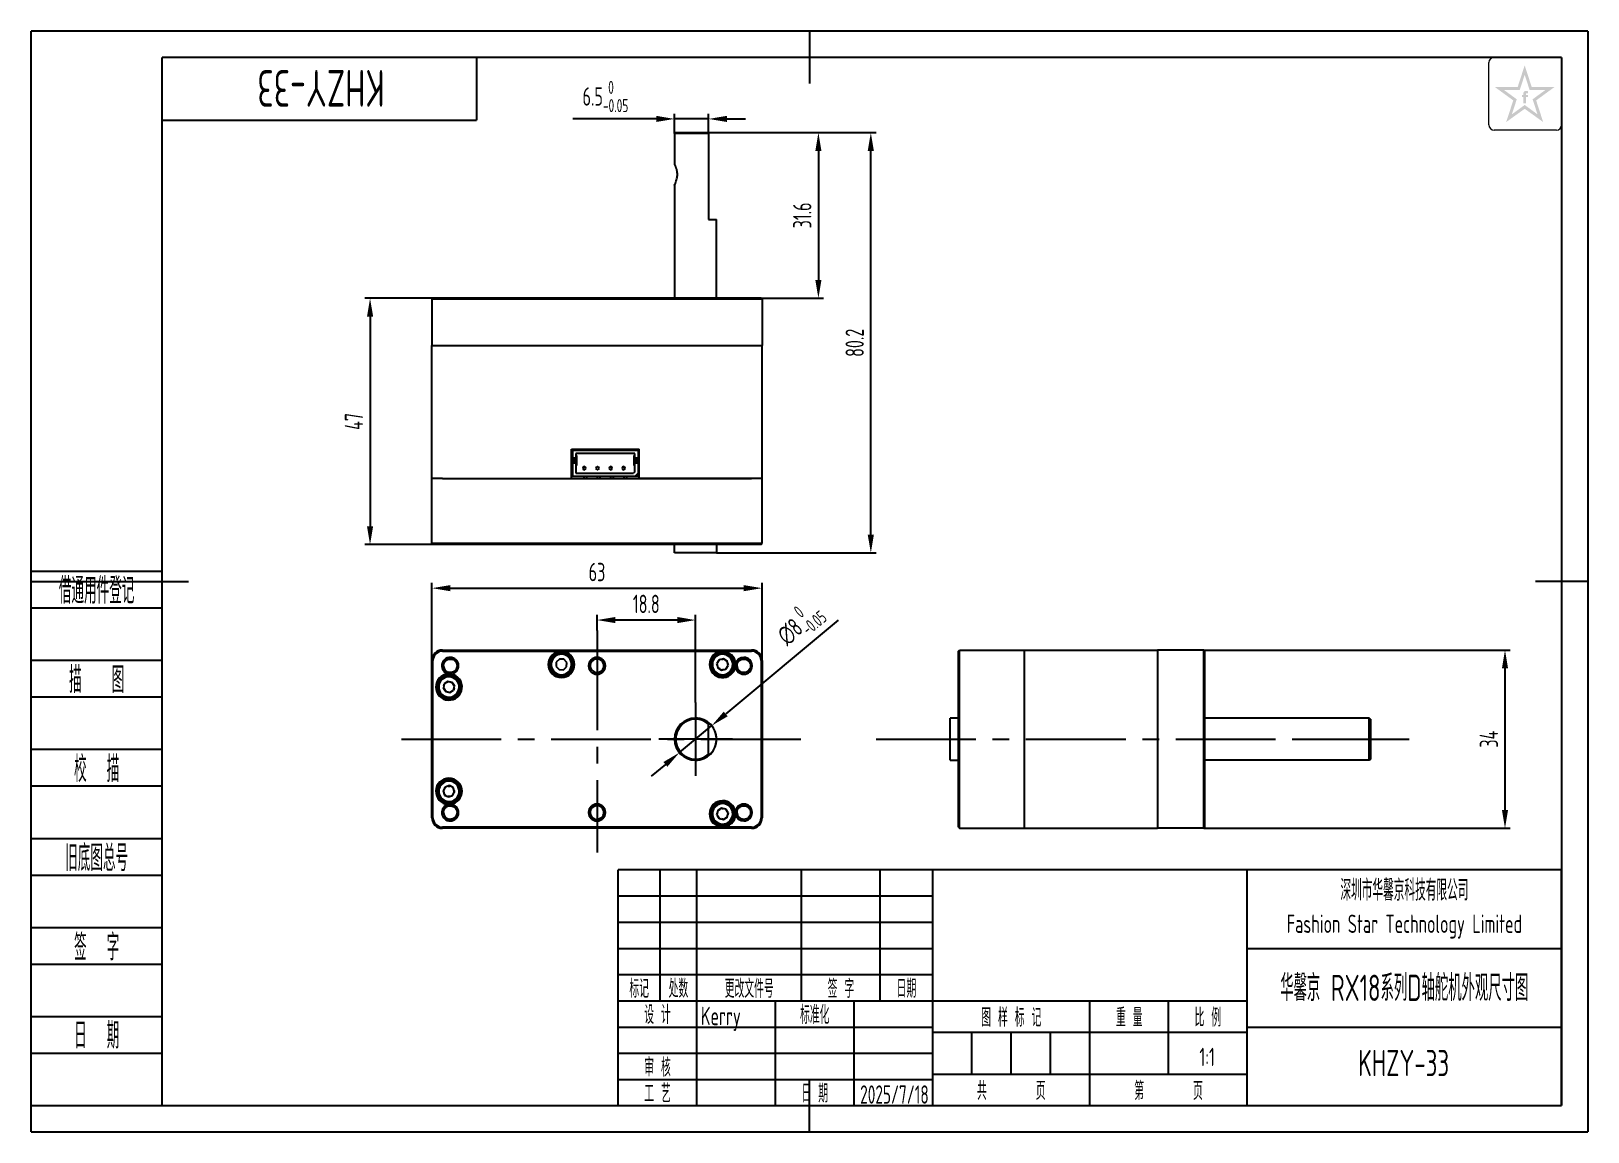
# Model space of a CAD drawing. Header units: inches. Extents: x -25 to 272, y -5 to 205.
import ezdxf
from ezdxf.enums import TextEntityAlignment as Align

# ---------------------------------------------------------------- set-up
doc = ezdxf.new("R2010")
doc.units = ezdxf.units.IN
doc.header["$MEASUREMENT"] = 0
doc.linetypes.add('CENTER2', pattern=[28.575, 19.05, -3.175, 3.175, -3.175])
for name, color, linetype in [('1轮廓实线层', 7, 'Continuous'), ('2细线层', 4, 'Continuous'), ('3中心线层', 1, 'CENTER2'), ('6文字层', 3, 'Continuous'), ('7标注层', 4, 'Continuous'), ('图框层', 7, 'Continuous')]:
    doc.layers.add(name, color=color, linetype=linetype)
doc.styles.add('PC_TEXTSTYLE', font='ISOCP.SHX', dxfattribs={"width": 0.707, "bigfont": 'GBCBIG.SHX'})
doc.styles.add('PC_TEXTSTYLE4', font='ISOCP.SHX', dxfattribs={"width": 0.707, "bigfont": 'GBCBIG.SHX'})
doc.dimstyles.new('GB_DIAMETER', dxfattribs={"dimtxt": 3.5, "dimasz": 3.5, "dimexe": 1, "dimexo": 0, "dimgap": 1.5, "dimtad": 1, "dimjust": 4, "dimdsep": 46, "dimtxsty": 'PC_TEXTSTYLE', "dimcen": 0, "dimclrd": 256, "dimclrt": 3, "dimadec": 0, "dimazin": 2, "dimtp": 0.1, "dimtm": 0.1, "dimtfac": 0.71, "dimtdec": 3, "dimtmove": 0, "dimatfit": 2, "dimfxl": 1, "dimtfill": 1, "dimarcsym": 0})
doc.dimstyles.new('GB_LINEAR', dxfattribs={"dimtxt": 3.5, "dimasz": 3.5, "dimexe": 1, "dimexo": 0, "dimgap": 1.5, "dimtad": 1, "dimdsep": 46, "dimtxsty": 'PC_TEXTSTYLE', "dimcen": 0, "dimclrd": 256, "dimclrt": 3, "dimadec": 0, "dimazin": 2, "dimtp": 0.1, "dimtm": 0.1, "dimtfac": 0.71, "dimtdec": 3, "dimtmove": 0, "dimatfit": 3, "dimfxl": 1, "dimtfill": 1, "dimarcsym": 0})

msp = doc.modelspace()

# ---------------------------------------------------------------- texts
at = {"layer": '6文字层', "insert": (237, 37.5), "char_height": 3.5, "width": 60, "attachment_point": 5, "style": 'PC_TEXTSTYLE4'}
msp.add_mtext('{\\H1.142857x;深圳市华馨京科技有限公司}\\P\\pxsm1,qc;Fashion Star Technology Limited', dxfattribs=at)

# ---------------------------------------------------------------- blocks, each defined once
blk = doc.blocks.new('ZwmFrameMain_A4^_^无分区图框^_^landscape')
at = {"layer": '1轮廓实线层'}
for p, q in [((123.5, 205), (123.5, 195)), ((0, 0), (0, 200)), ((267, 200), (0, 200)), ((267, 200), (267, 0)), ((-25, 100), (5, 100)), ((272, 100), (262, 100)), ((123.5, -5), (123.5, 5)), ((0, 0), (267, 0))]:
    blk.add_line(p, q, dxfattribs=at)
at = {"layer": '2细线层'}
for p, q in [((-25, -5), (-25, 205)), ((272, 205), (-25, 205)), ((272, 205), (272, -5)), ((-25, -5), (272, -5))]:
    blk.add_line(p, q, dxfattribs=at)
blk = doc.blocks.new('ZwmFrameMain_标题栏1')
at = {"layer": '1轮廓实线层'}
for p, q in [((-180, 0), (-180, 45)), ((0, 45), (-180, 45)), ((-172, 20), (-172, 45)), ((-165, 20), (-165, 45)), ((-145, 20), (-145, 45)), ((-130, 20), (-130, 45)), ((-120, 0), (-120, 45)), ((0, 0), (0, 45)), ((-60, 30), (0, 30)), ((-180, 20), (-60, 20)), ((-165, 0), (-165, 20)), ((-150, 0), (-150, 20)), ((-135, 0), (-135, 20)), ((-60, 15), (0, 15)), ((-180, 0), (0, 0))]:
    blk.add_line(p, q, dxfattribs=at)
at = {"layer": '1轮廓实线层', "color": 7}
for p, q in [((-60, 0), (-60, 45)), ((-180, 25), (-120, 25))]:
    blk.add_line(p, q, dxfattribs=at)
at = {"layer": '2细线层'}
for p, q in [((-180, 40), (-120, 40)), ((-180, 35), (-120, 35)), ((-180, 30), (-120, 30)), ((-90, 0), (-90, 20)), ((-75, 6), (-75, 20)), ((-180, 15), (-120, 15)), ((-120, 14), (-60, 14)), ((-112.5, 6), (-112.5, 14)), ((-105, 6), (-105, 14)), ((-97.5, 6), (-97.5, 14)), ((-180, 10), (-120, 10)), ((-120, 6), (-60, 6)), ((-180, 5), (-120, 5))]:
    blk.add_line(p, q, dxfattribs=at)
at = {"layer": '6文字层', "style": 'PC_TEXTSTYLE', "width": 0.667}
for s, p in [('标记', (-176, 22.5)), ('处数', (-168.5, 22.5)), (' 更改文件号 ', (-155, 22.5)), (' 签 字 ', (-137.5, 22.5)), (' 日期 ', (-125, 22.5)), (' 设 计 ', (-172.5, 17.51)), (' 标准化 ', (-142.5, 17.51)), (' 图 样 标 记 ', (-105, 17)), (' 重 量 ', (-82.5, 17)), (' 比 例 ', (-67.5, 17)), (' 审 核 ', (-172.5, 7.5)), (' 工 艺 ', (-172.5, 2.5)), (' 日 期 ', (-142.5, 2.5)), ('共       页', (-105, 3)), ('第       页', (-75, 3))]:
    blk.add_text(s, height=3.5, dxfattribs=at).set_placement(p, align=Align.MIDDLE)
at = {"layer": '6文字层', "style": 'PC_TEXTSTYLE', "flags": 8}
for tag, height, width, p, p2 in [('企业名称', 5, 3.445461, (-54.29, 34.82), (-5.27, 34.82)), ('产品名称或材料标记', 7, 1.034456, (-113.46, 28.64), (-66.42, 28.64)), ('图样名称', 5, 3.480264, (-54.79, 19.98), (-5.27, 19.98)), ('标准化', 3.5, 1.756036, (-133.83, 15.37), (-120.75, 15.37)), ('审核', 3.5, 2.723972, (-163.99, 5.37), (-150.63, 5.37)), ('重量', 3.5, 2.448074, (-88.46, 7.54), (-76.55, 7.54)), ('比例', 3.5, 2.367734, (-73.35, 7.54), (-61.93, 7.54)), ('图样代号', 5, 3.489916, (-54.79, 5.63), (-5.52, 5.63)), ('工艺', 3.5, 2.851598, (-164.21, 0.37), (-150.89, 0.37)), ('日期', 3.5, 2.733185, (-133.83, 0.37), (-120.75, 0.37)), ('共几页', 3.5, 0.953151, (-108.58, 1.48), (-101.56, 1.48))]:
    blk.add_attdef(tag, text='', height=height, dxfattribs=dict(at, width=width)).set_placement(p, p2, align=Align.FIT)
at = {"layer": '6文字层', "style": 'PC_TEXTSTYLE', "width": 9.901758, "flags": 8}
blk.add_attdef('设计', text='', height=3.5, rotation=359.5768, dxfattribs=at).set_placement((-164.23, 15.37), (-150.37, 15.27), align=Align.FIT)
at = {"layer": '6文字层', "color": 3, "style": 'PC_TEXTSTYLE', "width": 0.96618, "flags": 8}
blk.add_attdef('第几页', text='', height=3.5, dxfattribs=at).set_placement((-78.29, 1.5), (-71.16, 1.5), align=Align.FIT)
at = {"layer": '6文字层', "color": 0, "style": 'PC_TEXTSTYLE', "width": 0.715273, "flags": 8}
blk.add_attdef('图纸张数', text='', height=3.5, dxfattribs=at).set_placement((-2.66, -3.87), (4.46, -3.87), align=Align.FIT)
blk = doc.blocks.new('ZwmFrameMain_图样代号')
at = {"layer": '2细线层', "linetype": 'Continuous'}
for p in [(60, 0), (0, -12)]:
    blk.add_line(p, (60, -12), dxfattribs=at)
at = {"layer": '6文字层', "style": 'PC_TEXTSTYLE', "width": 2.827942}
blk.add_attdef('图样代号', text='', height=7, rotation=180, dxfattribs=at).set_placement((58.24, -2.4), (2.35, -2.4), align=Align.FIT)
blk = doc.blocks.new('ZwmFrameMain_附加栏')
at = {"layer": '2细线层'}
for p, q in [((-25, 102), (0, 102)), ((-25, 95), (0, 95)), ((-25, 85), (0, 85)), ((-25, 78), (0, 78)), ((-25, 68), (0, 68)), ((-25, 61), (0, 61)), ((-25, 51), (0, 51)), ((-25, 44), (0, 44)), ((-25, 34), (0, 34)), ((-25, 27), (0, 27)), ((-25, 17), (0, 17)), ((-25, 10), (0, 10)), ((-25, 0), (0, 0))]:
    blk.add_line(p, q, dxfattribs=at)
at = {"layer": '6文字层', "color": 3, "style": 'PC_TEXTSTYLE'}
for s, width, p in [('借通用件登记', 0.667, (-12.5, 98.5)), ('描   图', 0.6667, (-12.5, 81.5)), ('校  描', 0.667, (-12.5, 64.5)), ('旧底图总号', 0.667, (-12.5, 47.5)), ('签  字', 0.667, (-12.5, 30.5)), ('日  期', 0.667, (-12.49, 13.6))]:
    blk.add_text(s, height=5, dxfattribs=dict(at, width=width)).set_placement(p, align=Align.MIDDLE)
at = {"layer": '6文字层', "style": 'PC_TEXTSTYLE'}
for tag, width, p, p2 in [('借通用件登记', 0.671328, (-23.44, 86.36), (-1.25, 86.36)), ('描图', 2.120922, (-23.44, 69.36), (-1.25, 69.36)), ('校图', 2.149976, (-23.75, 52.06), (-1.25, 52.06)), ('旧底图总号', 0.761452, (-22.84, 35.67), (-1.86, 35.67)), ('签字', 2.026939, (-23.14, 18.37), (-1.56, 18.37)), ('日期', 1.89999, (-22.84, 1.37), (-2.17, 1.37))]:
    blk.add_attdef(tag, text='', height=5, dxfattribs=dict(at, width=width)).set_placement(p, p2, align=Align.FIT)
blk = doc.blocks.new('*D6')
at = {"layer": '7标注层', "lineweight": -2}
for p, q in [((128.98, 92.65), (107.52, 74.73)), ((98.69, 67.36), (104.83, 72.48)), ((96.01, 65.11), (93.32, 62.87))]:
    blk.add_line(p, q, dxfattribs=at)
at = {"layer": '7标注层', "color": 0, "lineweight": -2}
blk.add_arc((101.76, 69.92), 4, 25.5035, 51.3195, dxfattribs=at)
at = {"layer": '7标注层'}
for points in [[(107.14, 75.17), (107.89, 74.28), (104.83, 72.48)], [(96.38, 64.66), (95.63, 65.56), (98.69, 67.36)]]:
    blk.add_solid(points, dxfattribs=at)
at = {"layer": 'Defpoints', "color": 0}
for p in [(104.83, 72.48), (98.69, 67.36)]:
    blk.add_point(p, dxfattribs=at)
at = {"layer": '7标注层', "color": 3, "insert": (121.58, 92.04), "char_height": 3.5, "attachment_point": 5, "rotation": 39.865, "style": 'PC_TEXTSTYLE', "bg_fill": 3, "box_fill_scale": 1.25, "bg_fill_color": 257, "bg_fill_transparency": 0}
blk.add_mtext('{\\A1;∅8{}{\\H0.71x;\\C2;\\S 0^ -0.05;}}', dxfattribs=at)
blk = doc.blocks.new('*D9')
at = {"layer": '7标注层', "lineweight": -2}
for p, q in [((94.26, 188.25), (78.37, 188.25)), ((104.26, 188.25), (97.76, 188.25)), ((107.76, 188.25), (111.26, 188.25))]:
    blk.add_line(p, q, dxfattribs=at)
at = {"layer": '7标注层', "color": 0, "lineweight": -2}
for p, q in [((97.76, 185.44), (97.76, 189.25)), ((104.26, 185.64), (104.26, 189.25))]:
    blk.add_line(p, q, dxfattribs=at)
at = {"layer": '7标注层'}
for points in [[(94.26, 187.67), (94.26, 188.84), (97.76, 188.25)], [(107.76, 188.84), (107.76, 187.67), (104.26, 188.25)]]:
    blk.add_solid(points, dxfattribs=at)
at = {"layer": 'Defpoints', "color": 0}
for p in [(97.76, 188.25), (97.76, 185.44), (104.26, 185.64)]:
    blk.add_point(p, dxfattribs=at)
at = {"layer": '7标注层', "color": 3, "insert": (84.57, 192.53), "char_height": 3.5, "attachment_point": 5, "style": 'PC_TEXTSTYLE', "bg_fill": 3, "box_fill_scale": 1.25, "bg_fill_color": 257, "bg_fill_transparency": 0}
blk.add_mtext('{\\A1;6.5{}{\\H0.71x;\\C2;\\S 0^ -0.05;}}', dxfattribs=at)
blk = doc.blocks.new('*D7')
at = {"layer": '7标注层', "color": 0, "lineweight": -2}
for p, q in [((104.26, 185.64), (126.2, 185.64)), ((105.76, 154.04), (126.2, 154.04))]:
    blk.add_line(p, q, dxfattribs=at)
at = {"layer": '7标注层', "lineweight": -2}
blk.add_line((125.2, 182.14), (125.2, 157.54), dxfattribs=at)
at = {"layer": '7标注层'}
for points in [[(125.78, 182.14), (124.61, 182.14), (125.2, 185.64)], [(124.61, 157.54), (125.78, 157.54), (125.2, 154.04)]]:
    blk.add_solid(points, dxfattribs=at)
at = {"layer": 'Defpoints', "color": 0}
for p in [(104.26, 185.64), (105.76, 154.04), (125.2, 154.04)]:
    blk.add_point(p, dxfattribs=at)
at = {"layer": '7标注层', "color": 3, "insert": (122.12, 169.84), "char_height": 3.5, "attachment_point": 5, "rotation": 90, "style": 'PC_TEXTSTYLE', "bg_fill": 3, "box_fill_scale": 1.25, "bg_fill_color": 257, "bg_fill_transparency": 0}
blk.add_mtext('31.6', dxfattribs=at)
blk = doc.blocks.new('*D10')
at = {"layer": '7标注层', "color": 0, "lineweight": -2}
for p, q in [((51.66, 154.04), (38.66, 154.04)), ((51.66, 107.04), (38.66, 107.04))]:
    blk.add_line(p, q, dxfattribs=at)
at = {"layer": '7标注层', "lineweight": -2}
blk.add_line((39.66, 150.54), (39.66, 110.54), dxfattribs=at)
at = {"layer": '7标注层'}
for points in [[(40.25, 150.54), (39.08, 150.54), (39.66, 154.04)], [(39.08, 110.54), (40.25, 110.54), (39.66, 107.04)]]:
    blk.add_solid(points, dxfattribs=at)
at = {"layer": 'Defpoints', "color": 0}
for p in [(51.66, 154.04), (39.66, 107.04), (51.66, 107.04)]:
    blk.add_point(p, dxfattribs=at)
at = {"layer": '7标注层', "color": 3, "insert": (36.59, 130.54), "char_height": 3.5, "attachment_point": 5, "rotation": 90, "style": 'PC_TEXTSTYLE', "bg_fill": 3, "box_fill_scale": 1.25, "bg_fill_color": 257, "bg_fill_transparency": 0}
blk.add_mtext('47', dxfattribs=at)
blk = doc.blocks.new('*D11')
at = {"layer": '7标注层', "color": 0, "lineweight": -2}
for p, q in [((104.26, 185.64), (136.2, 185.64)), ((105.76, 105.44), (136.2, 105.44))]:
    blk.add_line(p, q, dxfattribs=at)
at = {"layer": '7标注层', "lineweight": -2}
blk.add_line((135.2, 108.94), (135.2, 182.14), dxfattribs=at)
at = {"layer": '7标注层'}
for points in [[(135.78, 182.14), (134.61, 182.14), (135.2, 185.64)], [(134.61, 108.94), (135.78, 108.94), (135.2, 105.44)]]:
    blk.add_solid(points, dxfattribs=at)
at = {"layer": 'Defpoints', "color": 0}
for p in [(104.26, 185.64), (135.2, 185.64), (105.76, 105.44)]:
    blk.add_point(p, dxfattribs=at)
at = {"layer": '7标注层', "color": 3, "insert": (132.12, 145.54), "char_height": 3.5, "attachment_point": 5, "rotation": 90, "style": 'PC_TEXTSTYLE', "bg_fill": 3, "box_fill_scale": 1.25, "bg_fill_color": 257, "bg_fill_transparency": 0}
blk.add_mtext('80.2', dxfattribs=at)
blk = doc.blocks.new('*D12')
at = {"layer": '7标注层', "color": 0, "lineweight": -2}
for p, q in [((51.46, 84.92), (51.46, 99.73)), ((114.46, 84.92), (114.46, 99.73))]:
    blk.add_line(p, q, dxfattribs=at)
at = {"layer": '7标注层', "lineweight": -2}
blk.add_line((54.96, 98.73), (110.96, 98.73), dxfattribs=at)
at = {"layer": '7标注层'}
for points in [[(54.96, 99.31), (54.96, 98.15), (51.46, 98.73)], [(110.96, 98.15), (110.96, 99.31), (114.46, 98.73)]]:
    blk.add_solid(points, dxfattribs=at)
at = {"layer": 'Defpoints', "color": 0}
for p in [(114.46, 98.73), (51.46, 84.92), (114.46, 84.92)]:
    blk.add_point(p, dxfattribs=at)
at = {"layer": '7标注层', "color": 3, "insert": (82.96, 101.8), "char_height": 3.5, "attachment_point": 5, "style": 'PC_TEXTSTYLE', "bg_fill": 3, "box_fill_scale": 1.25, "bg_fill_color": 257, "bg_fill_transparency": 0}
blk.add_mtext('63', dxfattribs=at)
blk = doc.blocks.new('*D15')
at = {"layer": '7标注层', "color": 0, "lineweight": -2}
for p, q in [((82.96, 90.67), (82.96, 93.64)), ((101.76, 76.94), (101.76, 93.64))]:
    blk.add_line(p, q, dxfattribs=at)
at = {"layer": '7标注层', "lineweight": -2}
blk.add_line((98.26, 92.64), (86.46, 92.64), dxfattribs=at)
at = {"layer": '7标注层'}
for points in [[(86.46, 93.23), (86.46, 92.06), (82.96, 92.64)], [(98.26, 92.06), (98.26, 93.23), (101.76, 92.64)]]:
    blk.add_solid(points, dxfattribs=at)
at = {"layer": 'Defpoints', "color": 0}
for p in [(82.96, 92.64), (82.96, 90.67), (101.76, 76.94)]:
    blk.add_point(p, dxfattribs=at)
at = {"layer": '7标注层', "color": 3, "insert": (92.36, 95.72), "char_height": 3.5, "attachment_point": 5, "style": 'PC_TEXTSTYLE', "bg_fill": 3, "box_fill_scale": 1.25, "bg_fill_color": 257, "bg_fill_transparency": 0}
blk.add_mtext('18.8', dxfattribs=at)
blk = doc.blocks.new('*D16')
at = {"layer": '7标注层', "color": 0, "lineweight": -2}
for p, q in [((198.71, 86.92), (257.19, 86.92)), ((198.71, 52.92), (257.19, 52.92))]:
    blk.add_line(p, q, dxfattribs=at)
at = {"layer": '7标注层', "lineweight": -2}
blk.add_line((256.19, 83.42), (256.19, 56.42), dxfattribs=at)
at = {"layer": '7标注层'}
for points in [[(256.78, 83.42), (255.61, 83.42), (256.19, 86.92)], [(255.61, 56.42), (256.78, 56.42), (256.19, 52.92)]]:
    blk.add_solid(points, dxfattribs=at)
at = {"layer": 'Defpoints', "color": 0}
for p in [(198.71, 86.92), (198.71, 52.92), (256.19, 52.92)]:
    blk.add_point(p, dxfattribs=at)
at = {"layer": '7标注层', "color": 3, "insert": (253.12, 69.92), "char_height": 3.5, "attachment_point": 5, "rotation": 90, "style": 'PC_TEXTSTYLE', "bg_fill": 3, "box_fill_scale": 1.25, "bg_fill_color": 257, "bg_fill_transparency": 0}
blk.add_mtext('34', dxfattribs=at)

# ---------------------------------------------------------------- hatches: boundary and pattern name
at = {"layer": '6文字层', "lineweight": 5}
h = msp.add_hatch(color=2, dxfattribs=at)
edge = h.paths.add_edge_path(flags=0)
edge.add_line((260.172, 192.419), (260.567, 192.419))
edge.add_line((260.567, 192.419), (260.567, 192.845))
edge.add_line((260.567, 192.845), (260.176, 192.845))
edge.add_line((260.176, 192.845), (260.176, 193.053))
edge.add_spline(control_points=[(260.176, 193.053), (260.176, 193.078), (260.175, 193.174), (260.364, 193.144), (260.482, 193.127), (260.549, 193.11), (260.577, 193.102)], knot_values=[0, 0, 0, 0, 1.4943482, 5.8188355, 8.4876202, 10.3632598, 10.3632598, 10.3632598, 10.3632598], degree=3, periodic=0)
edge.add_line((260.577, 193.102), (260.577, 193.539))
edge.add_spline(control_points=[(260.577, 193.539), (260.505, 193.556), (260.332, 193.597), (260.084, 193.618), (259.855, 193.514), (259.739, 193.37), (259.72, 193.26), (259.714, 193.229)], knot_values=[0, 0, 0, 0, 4.9341397, 11.9452686, 16.0265909, 21.3569295, 23.4510995, 23.4510995, 23.4510995, 23.4510995], degree=3, periodic=0)
edge.add_line((259.714, 193.229), (259.714, 192.845))
edge.add_line((259.714, 192.845), (259.428, 192.845))
edge.add_line((259.428, 192.845), (259.428, 192.419))
edge.add_line((259.428, 192.419), (259.717, 192.419))
edge.add_line((259.717, 192.419), (259.717, 191.229))
edge.add_line((259.717, 191.229), (260.172, 191.229))
edge.add_line((260.172, 191.229), (260.172, 192.419))
h.paths.add_polyline_path([(265.628, 194.333), (261.288, 194.333), (259.948, 198.473), (258.608, 194.333), (254.268, 194.333), (257.762, 191.785), (256.422, 187.656), (259.948, 190.181), (263.474, 187.656), (262.134, 191.785)])
h.paths.add_polyline_path([(261.461, 191.997), (262.394, 189.124), (259.948, 190.914), (257.502, 189.124), (258.434, 191.997), (255.981, 193.786), (259.012, 193.786), (259.948, 196.673), (260.883, 193.786), (263.915, 193.786)], flags=16)

# ---------------------------------------------------------------- linework, layer by layer
at = {"color": 7, "linetype": 'Continuous', "lineweight": 25}
for p, q in [((97.762, 175.643), (97.762, 154.043)), ((78.105, 125.243), (91.005, 125.243)), ((78.105, 119.643), (78.105, 125.243)), ((78.305, 125.043), (78.305, 123.593)), ((78.305, 125.043), (90.805, 125.043)), ((90.805, 125.043), (90.805, 123.593)), ((91.005, 119.643), (91.005, 125.243)), ((78.305, 123.293), (78.305, 123.593)), ((78.305, 123.593), (78.905, 123.593)), ((78.305, 123.293), (78.905, 123.293)), ((78.905, 122.893), (78.305, 122.893)), ((78.305, 122.593), (78.305, 122.893)), ((78.305, 122.593), (78.305, 120.043)), ((78.905, 122.593), (78.305, 122.593)), ((90.205, 124.443), (78.905, 124.443)), ((78.905, 124.443), (78.905, 123.593)), ((78.905, 124.043), (79.055, 124.043)), ((78.905, 123.593), (78.905, 123.293)), ((78.905, 122.893), (78.905, 122.593)), ((78.905, 122.593), (78.905, 120.643)), ((78.905, 122.143), (79.055, 122.143)), ((79.055, 124.043), (79.055, 122.143)), ((90.055, 122.143), (90.055, 124.043)), ((90.205, 124.043), (90.055, 124.043)), ((90.205, 122.143), (90.055, 122.143)), ((90.205, 123.593), (90.205, 124.443)), ((90.205, 123.293), (90.205, 123.593)), ((90.205, 123.593), (90.805, 123.593)), ((90.205, 123.293), (90.805, 123.293)), ((90.205, 122.593), (90.205, 122.893)), ((90.805, 122.893), (90.205, 122.893)), ((90.805, 122.593), (90.205, 122.593)), ((90.205, 120.943), (90.205, 122.593)), ((90.805, 123.593), (90.805, 123.293)), ((90.805, 122.893), (90.805, 122.593)), ((90.805, 122.593), (90.805, 120.643)), ((53.462, 119.643), (78.105, 119.643)), ((90.205, 120.043), (78.305, 120.043)), ((78.905, 120.643), (89.905, 120.643)), ((80.445, 120.043), (80.445, 119.643)), ((81.045, 119.643), (81.045, 120.043)), ((82.985, 120.043), (82.985, 119.643)), ((83.585, 119.643), (83.585, 120.043)), ((85.525, 120.043), (85.525, 119.643)), ((86.125, 119.643), (86.125, 120.043)), ((88.065, 120.043), (88.065, 119.643)), ((88.665, 119.643), (88.665, 120.043)), ((90.205, 120.943), (89.905, 120.643)), ((90.205, 120.043), (90.805, 120.643)), ((90.805, 120.043), (90.205, 120.043)), ((90.805, 120.443), (90.605, 120.443)), ((90.805, 120.643), (90.805, 120.443)), ((90.805, 120.443), (90.805, 120.043)), ((53.462, 86.92), (112.462, 86.92)), ((53.462, 86.92), (53.462, 86.72)), ((53.462, 86.72), (112.462, 86.72)), ((76.162, 86.67), (76.162, 86.47)), ((106.912, 86.47), (106.912, 86.67)), ((112.462, 86.92), (112.462, 86.72)), ((151.907, 86.72), (152.107, 86.92)), ((151.907, 84.92), (151.907, 86.72)), ((152.107, 84.92), (152.107, 86.92)), ((152.107, 86.92), (164.507, 86.92)), ((164.507, 84.92), (164.507, 86.92)), ((164.507, 86.92), (189.907, 86.92)), ((189.907, 86.92), (189.907, 84.92)), ((198.707, 86.92), (189.907, 86.92)), ((198.707, 84.92), (198.707, 86.92)), ((198.707, 86.92), (198.907, 86.72)), ((198.907, 84.92), (198.907, 86.72)), ((51.462, 84.92), (51.662, 84.92)), ((51.462, 54.92), (51.462, 84.92)), ((51.662, 54.92), (51.662, 84.92)), ((53.67, 83.782), (53.471, 83.76)), ((53.662, 83.92), (53.73, 83.578)), ((53.73, 83.578), (53.67, 83.782)), ((54.751, 85.197), (55.081, 85.202)), ((54.962, 85.52), (54.962, 85.353)), ((56.245, 83.835), (56.262, 83.92)), ((74.213, 84.231), (74.013, 84.238)), ((74.729, 85.772), (74.512, 85.772)), ((74.929, 85.931), (74.683, 85.931)), ((75.176, 84.615), (75.15, 83.787)), ((75.15, 83.787), (75.717, 83.183)), ((75.78, 85.182), (75.176, 84.615)), ((75.717, 83.183), (76.545, 83.157)), ((76.608, 85.156), (75.78, 85.182)), ((76.545, 83.157), (77.149, 83.724)), ((77.175, 84.552), (76.608, 85.156)), ((77.149, 83.724), (77.175, 84.552)), ((77.642, 85.931), (77.396, 85.931)), ((77.812, 85.772), (77.596, 85.772)), ((78.111, 84.108), (78.311, 84.101)), ((81.726, 83.518), (81.536, 83.456)), ((82.155, 85.183), (82.262, 85.015)), ((82.962, 85.52), (82.962, 85.345)), ((104.412, 84.17), (104.612, 84.17)), ((105.015, 83.719), (104.918, 83.696)), ((105.482, 85.772), (105.262, 85.772)), ((105.479, 85.777), (105.268, 85.777)), ((106.278, 85.047), (105.844, 84.342)), ((105.844, 84.342), (106.035, 83.536)), ((105.937, 83.947), (105.849, 84.351)), ((106.38, 83.323), (106.033, 83.546)), ((106.035, 83.536), (106.74, 83.101)), ((106.066, 84.702), (106.288, 85.049)), ((107.084, 85.238), (106.278, 85.047)), ((106.69, 85.145), (107.093, 85.233)), ((107.134, 83.195), (106.731, 83.107)), ((106.74, 83.101), (107.546, 83.292)), ((107.789, 84.804), (107.084, 85.238)), ((107.445, 85.016), (107.792, 84.793)), ((107.759, 83.637), (107.536, 83.29)), ((107.546, 83.292), (107.981, 83.998)), ((107.981, 83.998), (107.789, 84.804)), ((107.887, 84.392), (107.975, 83.989)), ((108.562, 85.772), (108.342, 85.772)), ((108.557, 85.777), (108.346, 85.777)), ((108.809, 84.62), (108.907, 84.643)), ((109.397, 84.171), (109.212, 84.17)), ((109.67, 83.782), (109.471, 83.76)), ((109.662, 83.92), (109.731, 83.574)), ((110.751, 85.197), (111.132, 85.203)), ((110.962, 85.52), (110.962, 85.353)), ((111.881, 83), (112.135, 83.379)), ((112.25, 84.094), (112.253, 84.075)), ((112.253, 84.075), (112.255, 84.055)), ((112.255, 84.055), (112.255, 83.983)), ((114.262, 84.92), (114.262, 54.92)), ((114.462, 84.92), (114.262, 84.92)), ((114.462, 84.92), (114.462, 54.92)), ((151.907, 54.92), (151.907, 84.92)), ((152.107, 54.92), (152.107, 84.92)), ((164.507, 54.92), (164.507, 84.92)), ((189.907, 84.92), (189.907, 54.92)), ((198.707, 54.92), (198.707, 84.92)), ((198.907, 54.92), (198.907, 84.92)), ((52.81, 80.298), (52.615, 80.342)), ((52.987, 81.39), (52.987, 81.152)), ((53.828, 80.493), (53.646, 79.685)), ((53.739, 80.101), (53.84, 80.501)), ((54.528, 80.936), (53.828, 80.493)), ((54.188, 80.721), (54.542, 80.933)), ((55.336, 80.754), (54.528, 80.936)), ((54.962, 82.62), (54.606, 82.686)), ((54.712, 82.17), (54.712, 82.355)), ((54.864, 82.344), (54.853, 82.165)), ((54.944, 80.843), (55.343, 80.742)), ((54.962, 82.338), (54.962, 82.611)), ((55.779, 80.054), (55.336, 80.754)), ((55.564, 80.394), (55.776, 80.04)), ((76.1, 82.221), (76.094, 82.021)), ((76.162, 81.67), (76.162, 81.87)), ((82.962, 82.32), (82.962, 82.62)), ((107.363, 82.272), (107.386, 82.175)), ((110.962, 82.32), (110.962, 82.611)), ((111.89, 82.98), (111.669, 82.795)), ((52.212, 79.87), (52.412, 79.87)), ((52.987, 78.587), (52.987, 78.349)), ((53.646, 79.685), (54.089, 78.985)), ((53.861, 79.345), (53.649, 79.699)), ((54.481, 78.897), (54.081, 78.997)), ((54.089, 78.985), (54.897, 78.803)), ((54.284, 77.967), (54.24, 77.772)), ((55.237, 79.018), (54.883, 78.806)), ((54.897, 78.803), (55.597, 79.246)), ((55.685, 79.638), (55.585, 79.238)), ((55.597, 79.246), (55.779, 80.054)), ((56.615, 79.442), (56.81, 79.398)), ((101.762, 73.72), (101.762, 73.92)), ((104.262, 67.058), (104.262, 72.782)), ((151.907, 73.92), (150.307, 73.92)), ((150.307, 69.92), (150.307, 73.92)), ((230.307, 73.92), (198.907, 73.92)), ((230.307, 65.92), (230.307, 73.92)), ((230.507, 73.72), (230.307, 73.92)), ((230.507, 73.72), (230.507, 66.12)), ((150.307, 65.92), (150.307, 69.92)), ((101.762, 66.12), (101.762, 65.92)), ((150.307, 65.92), (151.907, 65.92)), ((230.307, 65.92), (198.907, 65.92)), ((230.507, 66.12), (230.307, 65.92)), ((54.712, 62.27), (54.712, 62.47)), ((52.987, 61.49), (52.987, 61.252)), ((54.008, 60.792), (53.633, 60.053)), ((53.633, 60.053), (53.89, 59.266)), ((53.714, 59.806), (53.71, 60.204)), ((54.122, 59.148), (53.837, 59.427)), ((53.89, 60.56), (54.169, 60.844)), ((54.796, 61.049), (54.008, 60.792)), ((54.107, 61.823), (54.045, 62.014)), ((54.548, 60.968), (54.947, 60.972)), ((55.534, 60.674), (54.796, 61.049)), ((55.302, 60.791), (55.587, 60.512)), ((55.416, 59.147), (55.791, 59.886)), ((55.791, 59.886), (55.534, 60.674)), ((55.711, 60.133), (55.715, 59.735)), ((56.566, 60.574), (56.756, 60.637)), ((57.212, 59.97), (57.012, 59.97)), ((52.987, 58.687), (52.987, 58.449)), ((53.89, 59.266), (54.629, 58.891)), ((54.876, 58.971), (54.477, 58.967)), ((54.629, 58.891), (55.416, 59.147)), ((54.712, 57.67), (54.712, 57.485)), ((54.751, 57.197), (55.081, 57.202)), ((54.864, 57.495), (54.853, 57.674)), ((54.962, 57.501), (54.962, 57.353)), ((55.534, 59.379), (55.255, 59.095)), ((55.317, 58.116), (55.379, 57.926)), ((82.155, 57.183), (82.262, 57.015)), ((82.962, 57.52), (82.962, 57.345)), ((106.024, 56.282), (106.369, 56.509)), ((106.724, 56.736), (106.025, 56.29)), ((106.717, 56.731), (107.122, 56.647)), ((107.533, 56.556), (106.724, 56.736)), ((106.912, 57.97), (106.912, 58.17)), ((107.525, 56.558), (107.752, 56.213)), ((107.978, 55.858), (107.533, 56.556)), ((108.557, 56.718), (108.641, 56.771)), ((110.751, 57.197), (111.132, 57.203)), ((110.962, 57.52), (110.962, 57.353)), ((51.462, 54.92), (51.662, 54.92)), ((53.67, 55.782), (53.471, 55.76)), ((53.662, 55.92), (53.73, 55.578)), ((53.73, 55.578), (53.67, 55.782)), ((54.962, 54.62), (54.606, 54.686)), ((54.962, 54.32), (54.962, 54.611)), ((56.245, 55.835), (56.262, 55.92)), ((81.726, 55.518), (81.536, 55.456)), ((82.962, 54.32), (82.962, 54.62)), ((104.412, 55.67), (104.612, 55.67)), ((105.221, 54.337), (105.038, 54.337)), ((105.268, 54.622), (105.183, 54.568)), ((106.025, 56.29), (105.846, 55.482)), ((105.846, 55.482), (106.292, 54.783)), ((105.851, 55.475), (105.934, 55.879)), ((106.299, 54.781), (106.073, 55.126)), ((106.292, 54.783), (107.1, 54.604)), ((107.107, 54.608), (106.703, 54.692)), ((107.1, 54.604), (107.799, 55.049)), ((107.801, 55.057), (107.455, 54.83)), ((107.799, 55.049), (107.978, 55.858)), ((107.974, 55.865), (107.89, 55.46)), ((107.96, 54.025), (108.068, 53.857)), ((108.786, 54.337), (108.603, 54.337)), ((109.397, 55.671), (109.212, 55.67)), ((109.67, 55.782), (109.471, 55.76)), ((109.662, 55.92), (109.731, 55.574)), ((110.962, 54.32), (110.962, 54.611)), ((111.89, 54.98), (111.669, 54.795)), ((111.881, 55), (112.135, 55.379)), ((112.25, 56.094), (112.252, 56.075)), ((112.252, 56.075), (112.255, 56.055)), ((112.255, 56.055), (112.255, 55.983)), ((114.462, 54.92), (114.262, 54.92)), ((151.907, 53.12), (151.907, 54.92)), ((152.107, 52.92), (152.107, 54.92)), ((164.507, 52.92), (164.507, 54.92)), ((189.907, 54.92), (189.907, 52.92)), ((198.707, 52.92), (198.707, 54.92)), ((198.907, 53.12), (198.907, 54.92)), ((112.462, 53.12), (53.462, 53.12)), ((53.462, 52.92), (53.462, 53.12)), ((112.462, 52.92), (53.462, 52.92)), ((112.462, 52.92), (112.462, 53.12)), ((151.907, 53.12), (152.107, 52.92)), ((152.107, 52.92), (164.507, 52.92)), ((164.507, 52.92), (189.907, 52.92)), ((198.707, 52.92), (189.907, 52.92)), ((198.707, 52.92), (198.907, 53.12))]:
    msp.add_line(p, q, dxfattribs=at)
for centre, radius, start, end in [((80.555, 121.618), 0.3, 0, 180), ((83.055, 121.618), 0.3, 0, 180), ((85.555, 121.618), 0.3, 0, 180), ((88.055, 121.618), 0.3, 0, 180), ((80.555, 121.618), 0.3, 180, 0), ((83.055, 121.618), 0.3, 180, 0), ((85.555, 121.618), 0.3, 180, 0), ((88.055, 121.618), 0.3, 180, 0), ((53.462, 84.92), 2, 90, 180), ((53.462, 84.92), 1.8, 90, 180), ((76.162, 84.17), 2.5, 90, 270), ((76.162, 84.17), 2.3, 90, 270), ((76.162, 84.17), 2.15, 358.18315, 178.18315), ((76.162, 84.17), 2.5, 270, 90), ((76.162, 84.17), 2.3, 270, 90), ((106.912, 84.17), 2.5, 90, 180), ((106.912, 84.17), 2.3, 90, 180), ((106.912, 84.17), 2.15, 48.40217, 131.59783), ((106.912, 84.17), 2.5, 3.03525, 90), ((106.912, 84.17), 2.3, 0, 90), ((112.462, 84.92), 2, 0, 90), ((112.462, 84.92), 1.8, 0, 90), ((54.962, 83.92), 1.6, 90, 256.18384), ((54.962, 83.92), 1.3, 186.09753, 258.09753), ((54.962, 83.92), 1.6, 276.75854, 90), ((76.162, 84.17), 2.15, 178.18315, 268.18315), ((76.162, 84.17), 1.95, 178.18315, 268.18315), ((76.162, 84.17), 1.95, 358.18315, 178.18315), ((76.162, 84.17), 2.15, 268.18315, 358.18315), ((76.162, 84.17), 1.95, 268.18315, 358.18315), ((82.962, 83.92), 1.6, 90, 270), ((82.962, 83.92), 1.3, 198, 270), ((82.962, 83.92), 1.6, 270, 90), ((106.912, 84.17), 2.5, 180, 349.89854), ((106.912, 84.17), 2.3, 180, 0), ((106.912, 84.17), 2.15, 131.82181, 192.32565), ((106.912, 84.17), 2.15, 192.32565, 12.32565), ((106.912, 84.17), 2.05, 128.3438, 193.35634), ((106.912, 84.17), 2.05, 193.35634, 283.35634), ((106.912, 84.17), 1.95, 13.35634, 193.35634), ((106.912, 84.17), 1.95, 193.35634, 283.35634), ((106.912, 84.17), 1.95, 283.35634, 13.35634), ((106.912, 84.17), 2.05, 283.35634, 13.35634), ((106.912, 84.17), 2.05, 13.35634, 51.6562), ((106.912, 84.17), 2.15, 12.32565, 48.17819), ((110.962, 83.92), 1.6, 186.76527, 270), ((110.962, 83.92), 1.6, 90, 166.17271), ((110.962, 83.92), 1.3, 186.09753, 258.09753), ((110.962, 83.92), 1.6, 270, 90), ((54.712, 79.87), 2.5, 93.0279, 180), ((54.712, 79.87), 2.5, 180, 79.9029), ((54.712, 79.87), 2.3, 90, 180), ((54.712, 79.87), 2.15, 167.32052, 257.32052), ((54.712, 79.87), 2.15, 347.32052, 167.32052), ((54.712, 79.87), 1.95, 167.32052, 257.32052), ((54.712, 79.87), 1.95, 347.32052, 167.32052), ((54.712, 79.87), 2.3, 86.48863, 90), ((54.712, 79.87), 2.3, 0, 86.48863), ((54.712, 79.87), 2.3, 180, 0), ((54.712, 79.87), 2.15, 257.32052, 347.32052), ((54.712, 79.87), 1.95, 257.32052, 347.32052), ((101.762, 69.92), 4.025, 0, 180), ((101.762, 69.92), 4, 90.00169, 270.00169), ((101.762, 69.92), 3.8, 90.00169, 270.00169), ((101.762, 69.92), 4, 51.3195, 90.00169), ((101.762, 69.92), 3.8, 48.86218, 90.00169), ((101.762, 69.92), 4, 308.68388, 51.3195), ((101.762, 69.92), 4.025, 180, 0), ((101.762, 69.92), 3.8, 270.00169, 311.1412), ((101.762, 69.92), 4, 270.00169, 308.68388), ((54.712, 59.97), 2.5, 90, 266.97304), ((54.712, 59.97), 2.5, 0, 90), ((54.712, 59.97), 2.3, 90, 180), ((54.712, 59.97), 2.3, 180, 270), ((54.712, 59.97), 2.15, 108.06934, 288.06934), ((54.712, 59.97), 1.95, 108.06934, 288.06934), ((54.712, 59.97), 2.15, 18.06934, 108.06934), ((54.712, 59.97), 1.95, 18.06934, 108.06934), ((54.712, 59.97), 2.3, 0, 90), ((54.712, 59.97), 2.3, 273.51926, 0), ((54.712, 59.97), 2.5, 280.09691, 0), ((54.712, 59.97), 1.95, 288.06934, 18.06934), ((54.712, 59.97), 2.15, 288.06934, 18.06934), ((54.962, 55.92), 1.6, 103.81468, 270), ((54.712, 59.97), 2.3, 270, 273.51926), ((54.962, 55.92), 1.6, 270, 83.24174), ((82.962, 55.92), 1.6, 90, 270), ((82.962, 55.92), 1.6, 270, 90), ((106.912, 55.67), 2.5, 90, 180), ((106.912, 55.67), 2.3, 90, 180), ((106.912, 55.67), 2.15, 78.30135, 218.31931), ((106.912, 55.67), 2.05, 32.51013, 212.51013), ((106.912, 55.67), 1.95, 32.51013, 212.51013), ((106.912, 55.67), 2.5, 10.10151, 90), ((106.912, 55.67), 2.3, 0, 90), ((106.912, 55.67), 2.15, 321.68069, 78.30135), ((106.912, 55.67), 1.95, 302.51013, 32.51013), ((106.912, 55.67), 2.05, 319.43657, 32.51013), ((110.962, 55.92), 1.6, 90, 173.23465), ((110.962, 55.92), 1.6, 270, 90), ((53.462, 54.92), 2, 180, 270), ((53.462, 54.92), 1.8, 180, 270), ((54.962, 55.92), 1.3, 186.09753, 258.09753), ((82.962, 55.92), 1.3, 198, 270), ((106.912, 55.67), 2.5, 180, 356.96496), ((106.912, 55.67), 2.3, 180, 0), ((106.912, 55.67), 2.05, 212.51013, 220.56343), ((106.912, 55.67), 2.15, 218.31931, 302.51013), ((106.912, 55.67), 1.95, 212.51013, 302.51013), ((106.912, 55.67), 2.15, 302.51013, 321.68069), ((110.962, 55.92), 1.6, 193.82699, 270), ((110.962, 55.92), 1.3, 186.09753, 258.09753), ((112.462, 54.92), 1.8, 270, 0), ((112.462, 54.92), 2, 270, 0)]:
    msp.add_arc(centre, radius, start, end, dxfattribs=at)
for points, knots in [([(98.298, 177.643), (98.294, 177.771), (98.287, 177.967), (98.251, 178.224), (98.22, 178.39), (98.187, 178.529), (98.157, 178.644), (98.123, 178.76), (98.089, 178.866), (98.054, 178.966), (98.006, 179.099), (97.945, 179.251), (97.884, 179.39), (97.823, 179.519), (97.779, 179.611), (97.756, 179.656), (97.762, 179.643), (97.762, 179.643)], [0, 0, 0, 0, 0.1199964, 0.1837276, 0.2500852, 0.2882485, 0.3299622, 0.3752378, 0.4213098, 0.4568183, 0.5006381, 0.5985308, 0.6817422, 0.7503179, 0.8782676, 0.9994593, 1, 1, 1, 1]), ([(97.762, 175.643), (97.766, 175.651), (97.774, 175.666), (97.852, 175.826), (97.974, 176.096), (98.112, 176.481), (98.209, 176.819), (98.285, 177.244), (98.294, 177.51), (98.298, 177.643)], [0, 0, 0, 0, 0.1216013, 0.2504645, 0.5000404, 0.5787322, 0.7501101, 0.8753059, 1, 1, 1, 1]), ([(53.471, 83.76), (53.454, 83.969), (53.482, 84.181), (53.62, 84.572), (53.73, 84.751), (54.013, 85.049), (54.185, 85.167), (54.559, 85.321), (54.762, 85.358), (54.962, 85.353)], [0, 0, 0, 0, 0.25, 0.25, 0.5, 0.5, 0.75, 0.75, 1, 1, 1, 1]), ([(53.67, 83.782), (53.65, 83.962), (53.669, 84.147), (53.781, 84.493), (53.874, 84.653), (54.117, 84.924), (54.267, 85.033), (54.599, 85.181), (54.78, 85.22), (54.962, 85.22)], [0, 0, 0, 0, 0.25, 0.25, 0.5, 0.5, 0.75, 0.75, 1, 1, 1, 1]), ([(54.962, 85.353), (55.244, 85.345), (55.521, 85.252), (55.974, 84.929), (56.148, 84.701), (56.341, 84.191), (56.359, 83.909), (56.236, 83.386), (56.096, 83.146), (55.903, 82.967)], [0, 0, 0, 0, 0.25, 0.25, 0.5, 0.5, 0.75, 0.75, 1, 1, 1, 1]), ([(54.962, 85.22), (55.218, 85.219), (55.474, 85.142), (55.899, 84.857), (56.067, 84.65), (56.262, 84.176), (56.287, 83.911), (56.185, 83.409), (56.057, 83.174), (55.875, 82.994)], [0, 0, 0, 0, 0.25, 0.25, 0.5, 0.5, 0.75, 0.75, 1, 1, 1, 1]), ([(56.255, 84.055), (56.268, 83.909), (56.294, 83.629), (56.182, 83.371), (56.128, 83.248)], [0, 0, 0, 0, 0.5215036, 1, 1, 1, 1]), ([(81.536, 83.456), (81.442, 83.772), (81.457, 84.115), (81.692, 84.718), (81.91, 84.976), (82.183, 85.139)], [0, 0, 0, 0, 0.5, 0.5, 1, 1, 1, 1]), ([(82.262, 85.015), (82.022, 84.861), (81.835, 84.627), (81.642, 84.09), (81.638, 83.789), (81.726, 83.518)], [0, 0, 0, 0, 0.5, 0.5, 1, 1, 1, 1]), ([(82.962, 85.345), (83.149, 85.339), (83.333, 85.297), (83.67, 85.146), (83.822, 85.038), (84.073, 84.773), (84.171, 84.616), (84.3, 84.278), (84.33, 84.098), (84.32, 83.741), (84.279, 83.565), (84.134, 83.243), (84.03, 83.098), (83.777, 82.859), (83.627, 82.765), (83.305, 82.643), (83.132, 82.614), (82.962, 82.62)], [0, 0, 0, 0, 0.125, 0.125, 0.25, 0.25, 0.375, 0.375, 0.5, 0.5, 0.625, 0.625, 0.75, 0.75, 0.875, 0.875, 1, 1, 1, 1]), ([(82.962, 82.62), (83.132, 82.62), (83.302, 82.653), (83.617, 82.784), (83.761, 82.88), (84.002, 83.121), (84.098, 83.265), (84.228, 83.579), (84.262, 83.749), (84.262, 84.09), (84.228, 84.26), (84.098, 84.574), (84.002, 84.719), (83.761, 84.959), (83.617, 85.056), (83.302, 85.186), (83.132, 85.22), (82.962, 85.22)], [0, 0, 0, 0, 0.125, 0.125, 0.25, 0.25, 0.375, 0.375, 0.5, 0.5, 0.625, 0.625, 0.75, 0.75, 0.875, 0.875, 1, 1, 1, 1]), ([(109.373, 83.731), (109.375, 83.768), (109.377, 83.841), (109.382, 83.951), (109.389, 84.061), (109.394, 84.134), (109.397, 84.171)], [0, 0, 0, 0, 0.2521995, 0.5014439, 0.7499598, 1, 1, 1, 1]), ([(109.397, 84.171), (109.399, 84.192), (109.403, 84.236), (109.407, 84.28), (109.409, 84.302)], [0, 0, 0, 0, 0.4968019, 1, 1, 1, 1]), ([(109.471, 83.76), (109.454, 83.969), (109.482, 84.181), (109.62, 84.572), (109.73, 84.751), (110.013, 85.049), (110.185, 85.167), (110.559, 85.321), (110.762, 85.358), (110.962, 85.353)], [0, 0, 0, 0, 0.25, 0.25, 0.5, 0.5, 0.75, 0.75, 1, 1, 1, 1]), ([(109.67, 83.782), (109.65, 83.962), (109.669, 84.147), (109.781, 84.493), (109.874, 84.653), (110.117, 84.924), (110.267, 85.033), (110.599, 85.181), (110.78, 85.22), (110.962, 85.22)], [0, 0, 0, 0, 0.25, 0.25, 0.5, 0.5, 0.75, 0.75, 1, 1, 1, 1]), ([(110.962, 85.353), (111.244, 85.345), (111.521, 85.252), (111.974, 84.929), (112.148, 84.701), (112.341, 84.191), (112.359, 83.909), (112.236, 83.386), (112.096, 83.146), (111.903, 82.967)], [0, 0, 0, 0, 0.25, 0.25, 0.5, 0.5, 0.75, 0.75, 1, 1, 1, 1]), ([(110.962, 85.22), (111.187, 85.219), (111.412, 85.16), (111.803, 84.936), (111.969, 84.773), (112.196, 84.385), (112.259, 84.161), (112.264, 83.71), (112.208, 83.485), (112.098, 83.288)], [0, 0, 0, 0, 0.25, 0.25, 0.5, 0.5, 0.75, 0.75, 1, 1, 1, 1]), ([(112.256, 83.883), (112.262, 83.795), (112.277, 83.569), (112.181, 83.36), (112.122, 83.233)], [0, 0, 0, 0, 0.3863341, 1, 1, 1, 1]), ([(54.712, 82.355), (54.69, 82.356), (54.646, 82.36), (54.602, 82.364), (54.58, 82.366)], [0, 0, 0, 0, 0.4965863, 1, 1, 1, 1]), ([(55.875, 82.995), (55.847, 82.968), (55.793, 82.918), (55.712, 82.856), (55.639, 82.809), (55.576, 82.773), (55.525, 82.747), (55.486, 82.73), (55.399, 82.693), (55.268, 82.652), (55.101, 82.624), (55.004, 82.621), (54.962, 82.62)], [0, 0, 0, 0, 0.1155322, 0.2163121, 0.3023818, 0.3737891, 0.4305659, 0.4727182, 0.5002374, 0.7103833, 0.877089, 1, 1, 1, 1]), ([(55.903, 82.967), (55.776, 82.848), (55.626, 82.755), (55.304, 82.635), (55.132, 82.606), (54.962, 82.611)], [0, 0, 0, 0, 0.5, 0.5, 1, 1, 1, 1]), ([(55.15, 82.331), (55.119, 82.332), (55.056, 82.334), (54.994, 82.337), (54.962, 82.338)], [0, 0, 0, 0, 0.5027946, 1, 1, 1, 1]), ([(110.585, 82.695), (110.711, 82.647), (110.851, 82.594), (110.991, 82.625), (111.005, 82.628)], [0, 0, 0, 0, 0.89854029, 1, 1, 1, 1]), ([(111.903, 82.967), (111.776, 82.848), (111.626, 82.755), (111.304, 82.635), (111.132, 82.606), (110.962, 82.611)], [0, 0, 0, 0, 0.5, 0.5, 1, 1, 1, 1]), ([(53.471, 55.76), (53.454, 55.969), (53.482, 56.181), (53.62, 56.572), (53.73, 56.751), (54.013, 57.049), (54.185, 57.167), (54.559, 57.321), (54.762, 57.358), (54.962, 57.353)], [0, 0, 0, 0, 0.25, 0.25, 0.5, 0.5, 0.75, 0.75, 1, 1, 1, 1]), ([(53.67, 55.782), (53.65, 55.962), (53.669, 56.147), (53.781, 56.493), (53.874, 56.653), (54.117, 56.924), (54.267, 57.033), (54.599, 57.181), (54.78, 57.22), (54.962, 57.22)], [0, 0, 0, 0, 0.25, 0.25, 0.5, 0.5, 0.75, 0.75, 1, 1, 1, 1]), ([(54.58, 57.473), (54.602, 57.475), (54.646, 57.479), (54.69, 57.483), (54.712, 57.485)], [0, 0, 0, 0, 0.5016797, 1, 1, 1, 1]), ([(54.712, 57.485), (54.738, 57.487), (54.788, 57.491), (54.839, 57.494), (54.864, 57.495)], [0, 0, 0, 0, 0.5007216, 1, 1, 1, 1]), ([(54.962, 57.501), (54.994, 57.502), (55.056, 57.505), (55.119, 57.507), (55.15, 57.508)], [0, 0, 0, 0, 0.4971678, 1, 1, 1, 1]), ([(54.962, 57.353), (55.244, 57.345), (55.521, 57.252), (55.974, 56.929), (56.148, 56.701), (56.341, 56.191), (56.359, 55.909), (56.236, 55.386), (56.096, 55.146), (55.903, 54.967)], [0, 0, 0, 0, 0.25, 0.25, 0.5, 0.5, 0.75, 0.75, 1, 1, 1, 1]), ([(54.962, 57.22), (55.218, 57.219), (55.474, 57.142), (55.899, 56.857), (56.067, 56.65), (56.262, 56.176), (56.287, 55.911), (56.185, 55.409), (56.057, 55.174), (55.875, 54.994)], [0, 0, 0, 0, 0.25, 0.25, 0.5, 0.5, 0.75, 0.75, 1, 1, 1, 1]), ([(81.536, 55.456), (81.442, 55.772), (81.457, 56.115), (81.692, 56.718), (81.91, 56.976), (82.183, 57.139)], [0, 0, 0, 0, 0.5, 0.5, 1, 1, 1, 1]), ([(82.262, 57.015), (82.022, 56.861), (81.835, 56.627), (81.642, 56.09), (81.638, 55.789), (81.726, 55.518)], [0, 0, 0, 0, 0.5, 0.5, 1, 1, 1, 1]), ([(82.962, 57.345), (83.149, 57.339), (83.333, 57.297), (83.67, 57.146), (83.822, 57.038), (84.073, 56.773), (84.171, 56.616), (84.3, 56.278), (84.33, 56.098), (84.32, 55.741), (84.279, 55.565), (84.134, 55.243), (84.03, 55.098), (83.777, 54.859), (83.627, 54.765), (83.305, 54.643), (83.132, 54.614), (82.962, 54.62)], [0, 0, 0, 0, 0.125, 0.125, 0.25, 0.25, 0.375, 0.375, 0.5, 0.5, 0.625, 0.625, 0.75, 0.75, 0.875, 0.875, 1, 1, 1, 1]), ([(82.962, 54.62), (83.132, 54.62), (83.302, 54.653), (83.617, 54.784), (83.761, 54.88), (84.002, 55.121), (84.098, 55.265), (84.228, 55.579), (84.262, 55.749), (84.262, 56.09), (84.228, 56.26), (84.098, 56.574), (84.002, 56.719), (83.761, 56.959), (83.617, 57.056), (83.302, 57.186), (83.132, 57.22), (82.962, 57.22)], [0, 0, 0, 0, 0.125, 0.125, 0.25, 0.25, 0.375, 0.375, 0.5, 0.5, 0.625, 0.625, 0.75, 0.75, 0.875, 0.875, 1, 1, 1, 1]), ([(109.471, 55.76), (109.454, 55.969), (109.482, 56.181), (109.62, 56.572), (109.73, 56.751), (110.013, 57.049), (110.185, 57.167), (110.559, 57.321), (110.762, 57.358), (110.962, 57.353)], [0, 0, 0, 0, 0.25, 0.25, 0.5, 0.5, 0.75, 0.75, 1, 1, 1, 1]), ([(109.67, 55.782), (109.65, 55.962), (109.669, 56.147), (109.781, 56.493), (109.874, 56.653), (110.117, 56.924), (110.267, 57.033), (110.599, 57.181), (110.78, 57.22), (110.962, 57.22)], [0, 0, 0, 0, 0.25, 0.25, 0.5, 0.5, 0.75, 0.75, 1, 1, 1, 1]), ([(110.962, 57.353), (111.244, 57.345), (111.521, 57.252), (111.974, 56.929), (112.148, 56.701), (112.341, 56.191), (112.359, 55.909), (112.236, 55.386), (112.096, 55.146), (111.903, 54.967)], [0, 0, 0, 0, 0.25, 0.25, 0.5, 0.5, 0.75, 0.75, 1, 1, 1, 1]), ([(110.962, 57.22), (111.187, 57.219), (111.412, 57.16), (111.803, 56.936), (111.969, 56.773), (112.196, 56.385), (112.259, 56.161), (112.264, 55.71), (112.208, 55.485), (112.098, 55.288)], [0, 0, 0, 0, 0.25, 0.25, 0.5, 0.5, 0.75, 0.75, 1, 1, 1, 1]), ([(55.875, 54.995), (55.847, 54.968), (55.793, 54.918), (55.712, 54.856), (55.639, 54.809), (55.576, 54.773), (55.525, 54.747), (55.486, 54.73), (55.399, 54.693), (55.268, 54.652), (55.101, 54.624), (55.004, 54.621), (54.962, 54.62)], [0, 0, 0, 0, 0.1155322, 0.2163121, 0.3023818, 0.3737891, 0.4305659, 0.4727182, 0.5002374, 0.7103833, 0.877089, 1, 1, 1, 1]), ([(55.903, 54.967), (55.776, 54.848), (55.626, 54.755), (55.304, 54.635), (55.132, 54.606), (54.962, 54.611)], [0, 0, 0, 0, 0.5, 0.5, 1, 1, 1, 1]), ([(56.255, 56.055), (56.268, 55.909), (56.294, 55.629), (56.182, 55.371), (56.128, 55.248)], [0, 0, 0, 0, 0.5215036, 1, 1, 1, 1]), ([(109.397, 55.671), (109.394, 55.707), (109.389, 55.78), (109.382, 55.889), (109.377, 55.999), (109.375, 56.072), (109.373, 56.108)], [0, 0, 0, 0, 0.2500217, 0.4985434, 0.7477999, 1, 1, 1, 1]), ([(109.409, 55.537), (109.407, 55.56), (109.402, 55.604), (109.399, 55.648), (109.397, 55.671)], [0, 0, 0, 0, 0.5032163, 1, 1, 1, 1]), ([(110.585, 54.695), (110.711, 54.647), (110.851, 54.594), (110.991, 54.625), (111.005, 54.628)], [0, 0, 0, 0, 0.8985403, 1, 1, 1, 1]), ([(111.903, 54.967), (111.776, 54.848), (111.626, 54.755), (111.304, 54.635), (111.132, 54.606), (110.962, 54.611)], [0, 0, 0, 0, 0.5, 0.5, 1, 1, 1, 1]), ([(112.256, 55.883), (112.262, 55.795), (112.277, 55.569), (112.181, 55.36), (112.122, 55.233)], [0, 0, 0, 0, 0.3863341, 1, 1, 1, 1])]:
    msp.add_open_spline(points, degree=3, knots=knots, dxfattribs=at)
for points in [[(82.183, 85.139), (82.418, 85.281), (82.692, 85.352), (82.962, 85.345)], [(82.962, 85.22), (82.716, 85.22), (82.47, 85.148), (82.262, 85.015)], [(105.64, 85.777), (105.588, 85.777), (105.536, 85.777), (105.485, 85.777)], [(108.34, 85.777), (108.288, 85.777), (108.236, 85.777), (108.184, 85.777)], [(112.088, 83.27), (112.036, 83.166), (111.969, 83.068), (111.89, 82.979)], [(112.098, 83.288), (112.095, 83.282), (112.092, 83.276), (112.088, 83.27)], [(54.962, 82.611), (54.872, 82.614), (54.782, 82.626), (54.694, 82.648)], [(54.864, 82.344), (54.813, 82.347), (54.763, 82.351), (54.712, 82.355)], [(54.962, 82.338), (54.929, 82.34), (54.897, 82.342), (54.864, 82.344)], [(110.962, 82.611), (110.872, 82.614), (110.782, 82.626), (110.694, 82.648)], [(104.262, 73.042), (104.262, 72.956), (104.262, 72.869), (104.262, 72.782)], [(104.262, 67.058), (104.262, 66.97), (104.262, 66.884), (104.262, 66.797)], [(54.864, 57.495), (54.897, 57.497), (54.929, 57.499), (54.962, 57.501)], [(82.183, 57.139), (82.418, 57.281), (82.692, 57.352), (82.962, 57.345)], [(82.962, 57.22), (82.716, 57.22), (82.47, 57.148), (82.262, 57.015)], [(54.962, 54.611), (54.872, 54.614), (54.782, 54.626), (54.694, 54.648)], [(105.355, 54.337), (105.311, 54.337), (105.268, 54.337), (105.225, 54.337)], [(108.599, 54.337), (108.556, 54.337), (108.513, 54.337), (108.47, 54.337)], [(110.962, 54.611), (110.872, 54.614), (110.782, 54.626), (110.694, 54.648)], [(112.088, 55.27), (112.036, 55.166), (111.969, 55.068), (111.89, 54.979)], [(112.098, 55.288), (112.095, 55.282), (112.092, 55.276), (112.088, 55.27)]]:
    msp.add_open_spline(points, degree=3, dxfattribs=at)
at = {"layer": '3中心线层'}
for p, q in [((82.962, 90.667), (82.962, 48.321)), ((101.762, 76.945), (101.762, 62.895)), ((45.635, 69.92), (123.609, 69.92)), ((108.787, 69.92), (94.737, 69.92)), ((136.213, 69.92), (237.908, 69.92)), ((217.507, 69.92), (227.507, 69.92))]:
    msp.add_line(p, q, dxfattribs=at)
at = {"layer": '6文字层', "color": 212, "lineweight": 5}
for p, q in [((253.11, 187.117), (253.11, 199.003)), ((254.107, 200), (267, 200)), ((267, 200), (267, 187.117)), ((266.003, 186.12), (254.107, 186.12))]:
    msp.add_line(p, q, dxfattribs=at)
for centre, start, end in [((254.107, 199.003), 90, 180), ((254.107, 187.117), 180, 270), ((266.003, 187.117), 270, 0)]:
    msp.add_arc(centre, 0.997, start, end, dxfattribs=at)

# ---------------------------------------------------------------- block references
at = {"layer": '图框层'}
for name in ['ZwmFrameMain_A4^_^无分区图框^_^landscape', 'ZwmFrameMain_附加栏']:
    msp.add_blockref(name, (0, 0), dxfattribs=at)
ref = msp.add_blockref('ZwmFrameMain_图样代号', (0, 200), dxfattribs=at)
ref.add_attrib('图样代号', 'KHZY-33', dxfattribs={"layer": '6文字层', "height": 7, "rotation": 180, "style": 'PC_TEXTSTYLE', "width": 0.707}).set_placement((30.293, 197.597), align=Align.CENTER)
ref = msp.add_blockref('ZwmFrameMain_标题栏1', (267, 0), dxfattribs=at)
ref.add_attrib('设计', 'Kerry', (102.771, 15.372), dxfattribs={"layer": '6文字层', "height": 3.5, "rotation": 359.57685, "style": 'PC_TEXTSTYLE', "width": 0.707})
ref.add_attrib('日期', '2025/7/18', dxfattribs={"layer": '6文字层', "height": 3.5, "style": 'PC_TEXTSTYLE', "width": 0.628241}).set_placement((133.165, 0.371), (146.248, 0.371), align=Align.FIT)
ref.add_attrib('图样名称', '华馨京 RX18系列D轴舵机外观尺寸图', dxfattribs={"layer": '6文字层', "height": 5, "style": 'PC_TEXTSTYLE', "width": 0.707}).set_placement((236.973, 19.978), align=Align.CENTER)
ref.add_attrib('图样代号', 'KHZY-33', dxfattribs={"layer": '6文字层', "height": 5, "style": 'PC_TEXTSTYLE', "width": 0.707}).set_placement((236.85, 5.63), align=Align.CENTER)
ref.add_attrib('比例', '1:1', dxfattribs={"layer": '6文字层', "height": 3.5, "style": 'PC_TEXTSTYLE', "width": 0.707}).set_placement((199.359, 7.542), align=Align.CENTER)

msp.set_redraw_order([(e.dxf.handle, doc.entitydb.next_handle()) for e in msp.query("TEXT MTEXT ATTDEF DIMENSION ARC_DIMENSION")])  # texts and dimensions are drawn at this point

# ---------------------------------------------------------------- next in the draw order: dimensions: what is measured, and where the dimension line sits
at = {"layer": '7标注层'}
dim = msp.add_linear_dim(base=(97.762, 188.254), p1=(104.262, 185.643), p2=(97.762, 185.443), text='{\\A1;<>{}{\\H0.71x;\\C2;\\S 0^ -0.05;}}', dimstyle='GB_LINEAR', override={"dimscale": 1, "dimgap": 1.5, "dimtad": 1, "dimjust": 0, "dimdec": 2, "dimlfac": 1, "dimpost": '<>', "dimse1": 0, "dimse2": 0, "dimsd1": 0, "dimsd2": 0, "dimclrd": 256, "dimclre": 0, "dimtol": 0, "dimlim": 0, "dimtp": 0, "dimtm": 0.05, "dimtdec": 3, "dimtofl": 1, "dimtvp": 0.1}, dxfattribs=at)
dim.commit()
dim.dimension.update_dxf_attribs({"geometry": '*D9', "text_midpoint": (84.567, 192.53)})
for base, p1, p2, picture, middle in [((39.662, 107.043), (51.662, 154.043), (51.662, 107.043), '*D10', (36.587, 130.543)), ((256.194, 52.92), (198.707, 86.92), (198.707, 52.92), '*D16', (253.119, 69.92))]:
    dim = msp.add_linear_dim(base=base, p1=p1, p2=p2, angle=90, dimstyle='GB_LINEAR', override={"dimscale": 1, "dimgap": 1.5, "dimtad": 1, "dimjust": 0, "dimdec": 2, "dimlfac": 1, "dimse1": 0, "dimse2": 0, "dimsd1": 0, "dimsd2": 0, "dimclrd": 256, "dimclre": 0, "dimtofl": 1, "dimtvp": 0.1}, dxfattribs=at)
    dim.commit()
    dim.dimension.update_dxf_attribs({"geometry": picture, "text_midpoint": middle})
dim = msp.add_diameter_dim_2p(p1=(98.692, 67.356), p2=(104.832, 72.484), text='{\\A1;<>{}{\\H0.71x;\\C2;\\S 0^ -0.05;}}', dimstyle='GB_DIAMETER', override={"dimscale": 1, "dimgap": 1.5, "dimtad": 1, "dimjust": 4, "dimtih": 0, "dimtoh": 0, "dimdec": 2, "dimlfac": 1, "dimpost": '', "dimcen": 0, "dimse1": 0, "dimse2": 0, "dimsd1": 0, "dimsd2": 0, "dimtol": 0, "dimlim": 0, "dimtp": 0, "dimtm": 0.05, "dimtdec": 3, "dimtix": 0, "dimtofl": 1, "dimatfit": 0, "dimtvp": 0.1}, dxfattribs=at)
dim.commit()
dim.dimension.update_dxf_attribs({"geometry": '*D6', "text_midpoint": (124.32, 88.758), "dimtype": 163})

# ---------------------------------------------------------------- next in the draw order: linework, layer by layer
at = {"color": 7, "linetype": 'Continuous', "lineweight": 25}
for p, q in [((97.962, 185.643), (97.762, 185.443)), ((97.762, 185.443), (97.762, 179.643)), ((101.762, 185.443), (97.762, 185.443)), ((97.962, 185.643), (101.762, 185.643)), ((51.462, 153.843), (51.662, 154.043)), ((53.462, 153.843), (51.462, 153.843)), ((51.462, 153.843), (51.462, 145.043)), ((53.462, 154.043), (51.662, 154.043)), ((51.462, 145.043), (53.462, 145.043)), ((51.462, 119.643), (51.462, 145.043)), ((53.462, 119.643), (51.462, 119.643)), ((51.462, 107.243), (51.462, 119.643)), ((51.662, 107.043), (51.462, 107.243)), ((53.462, 107.243), (51.462, 107.243)), ((53.462, 107.043), (51.662, 107.043))]:
    msp.add_line(p, q, dxfattribs=at)

# ---------------------------------------------------------------- next in the draw order: dimensions: what is measured, and where the dimension line sits
at = {"layer": '7标注层'}
dim = msp.add_linear_dim(base=(125.195, 154.043), p1=(104.262, 185.643), p2=(105.762, 154.043), angle=90, dimstyle='GB_LINEAR', override={"dimscale": 1, "dimgap": 1.5, "dimtad": 1, "dimjust": 0, "dimdec": 2, "dimlfac": 1, "dimpost": '<>', "dimse1": 0, "dimse2": 0, "dimsd1": 0, "dimsd2": 0, "dimclrd": 256, "dimclre": 0, "dimtol": 0, "dimlim": 0, "dimtp": 0.1, "dimtm": 0.1, "dimtdec": 3, "dimtofl": 1, "dimtvp": 0.1}, dxfattribs=at)
dim.commit()
dim.dimension.update_dxf_attribs({"geometry": '*D7', "text_midpoint": (122.12, 169.843)})

# ---------------------------------------------------------------- next in the draw order: dimensions: what is measured, and where the dimension line sits
dim = msp.add_linear_dim(base=(135.195, 185.643), p1=(105.762, 105.443), p2=(104.262, 185.643), angle=90, dimstyle='GB_LINEAR', override={"dimscale": 1, "dimgap": 1.5, "dimtad": 1, "dimjust": 0, "dimdec": 2, "dimlfac": 1, "dimse1": 0, "dimse2": 0, "dimsd1": 0, "dimsd2": 0, "dimclrd": 256, "dimclre": 0, "dimtofl": 1, "dimtvp": 0.1}, dxfattribs=at)
dim.commit()
dim.dimension.update_dxf_attribs({"geometry": '*D11', "text_midpoint": (132.119, 145.543)})

# ---------------------------------------------------------------- next in the draw order: linework, layer by layer
at = {"color": 7, "linetype": 'Continuous', "lineweight": 25}
for p, q in [((101.762, 185.643), (104.262, 185.643)), ((104.262, 185.443), (101.762, 185.443)), ((104.262, 185.443), (104.262, 169.043)), ((104.262, 169.043), (105.762, 169.043)), ((105.762, 154.043), (105.762, 169.043)), ((112.462, 154.043), (53.462, 154.043)), ((112.462, 153.843), (53.462, 153.843)), ((109.412, 154.043), (109.415, 154.046)), ((114.262, 154.043), (112.462, 154.043)), ((114.462, 153.843), (112.462, 153.843)), ((114.462, 153.843), (114.262, 154.043)), ((114.462, 153.843), (114.462, 145.043)), ((53.462, 145.043), (112.462, 145.043)), ((112.462, 145.043), (114.462, 145.043)), ((114.462, 119.643), (114.462, 145.043)), ((53.462, 119.643), (112.462, 119.643)), ((112.462, 119.643), (91.005, 119.643)), ((114.462, 119.643), (112.462, 119.643)), ((114.462, 107.243), (114.462, 119.643)), ((112.462, 107.243), (53.462, 107.243)), ((112.462, 107.043), (53.462, 107.043)), ((114.462, 107.243), (112.462, 107.243)), ((114.262, 107.043), (112.462, 107.043)), ((114.262, 107.043), (114.462, 107.243))]:
    msp.add_line(p, q, dxfattribs=at)
msp.add_open_spline([(104.262, 185.643), (104.262, 185.577), (104.262, 185.511), (104.262, 185.443)], degree=3, dxfattribs=at)

# ---------------------------------------------------------------- next in the draw order: dimensions: what is measured, and where the dimension line sits
at = {"layer": '7标注层'}
dim = msp.add_linear_dim(base=(114.462, 98.729), p1=(51.462, 84.92), p2=(114.462, 84.92), dimstyle='GB_LINEAR', override={"dimscale": 1, "dimgap": 1.5, "dimtad": 1, "dimjust": 0, "dimdec": 2, "dimlfac": 1, "dimse1": 0, "dimse2": 0, "dimsd1": 0, "dimsd2": 0, "dimclrd": 256, "dimclre": 0, "dimtofl": 1, "dimtvp": 0.1}, dxfattribs=at)
dim.commit()
dim.dimension.update_dxf_attribs({"geometry": '*D12', "text_midpoint": (82.962, 101.804)})

# ---------------------------------------------------------------- next in the draw order: linework, layer by layer
at = {"color": 7, "linetype": 'Continuous', "lineweight": 25}
for p, q in [((97.762, 105.443), (97.762, 107.043)), ((105.762, 107.043), (105.762, 105.443)), ((105.762, 105.443), (97.762, 105.443))]:
    msp.add_line(p, q, dxfattribs=at)

# ---------------------------------------------------------------- next in the draw order: dimensions: what is measured, and where the dimension line sits
at = {"layer": '7标注层'}
dim = msp.add_linear_dim(base=(82.962, 92.643), p1=(101.762, 76.945), p2=(82.962, 90.667), dimstyle='GB_LINEAR', override={"dimscale": 1, "dimgap": 1.5, "dimtad": 1, "dimjust": 0, "dimdec": 2, "dimlfac": 1, "dimse1": 0, "dimse2": 0, "dimsd1": 0, "dimsd2": 0, "dimclrd": 256, "dimclre": 0, "dimtofl": 1, "dimtvp": 0.1}, dxfattribs=at)
dim.commit()
dim.dimension.update_dxf_attribs({"geometry": '*D15', "text_midpoint": (92.362, 95.718)})

doc.saveas('drawing.dxf')
